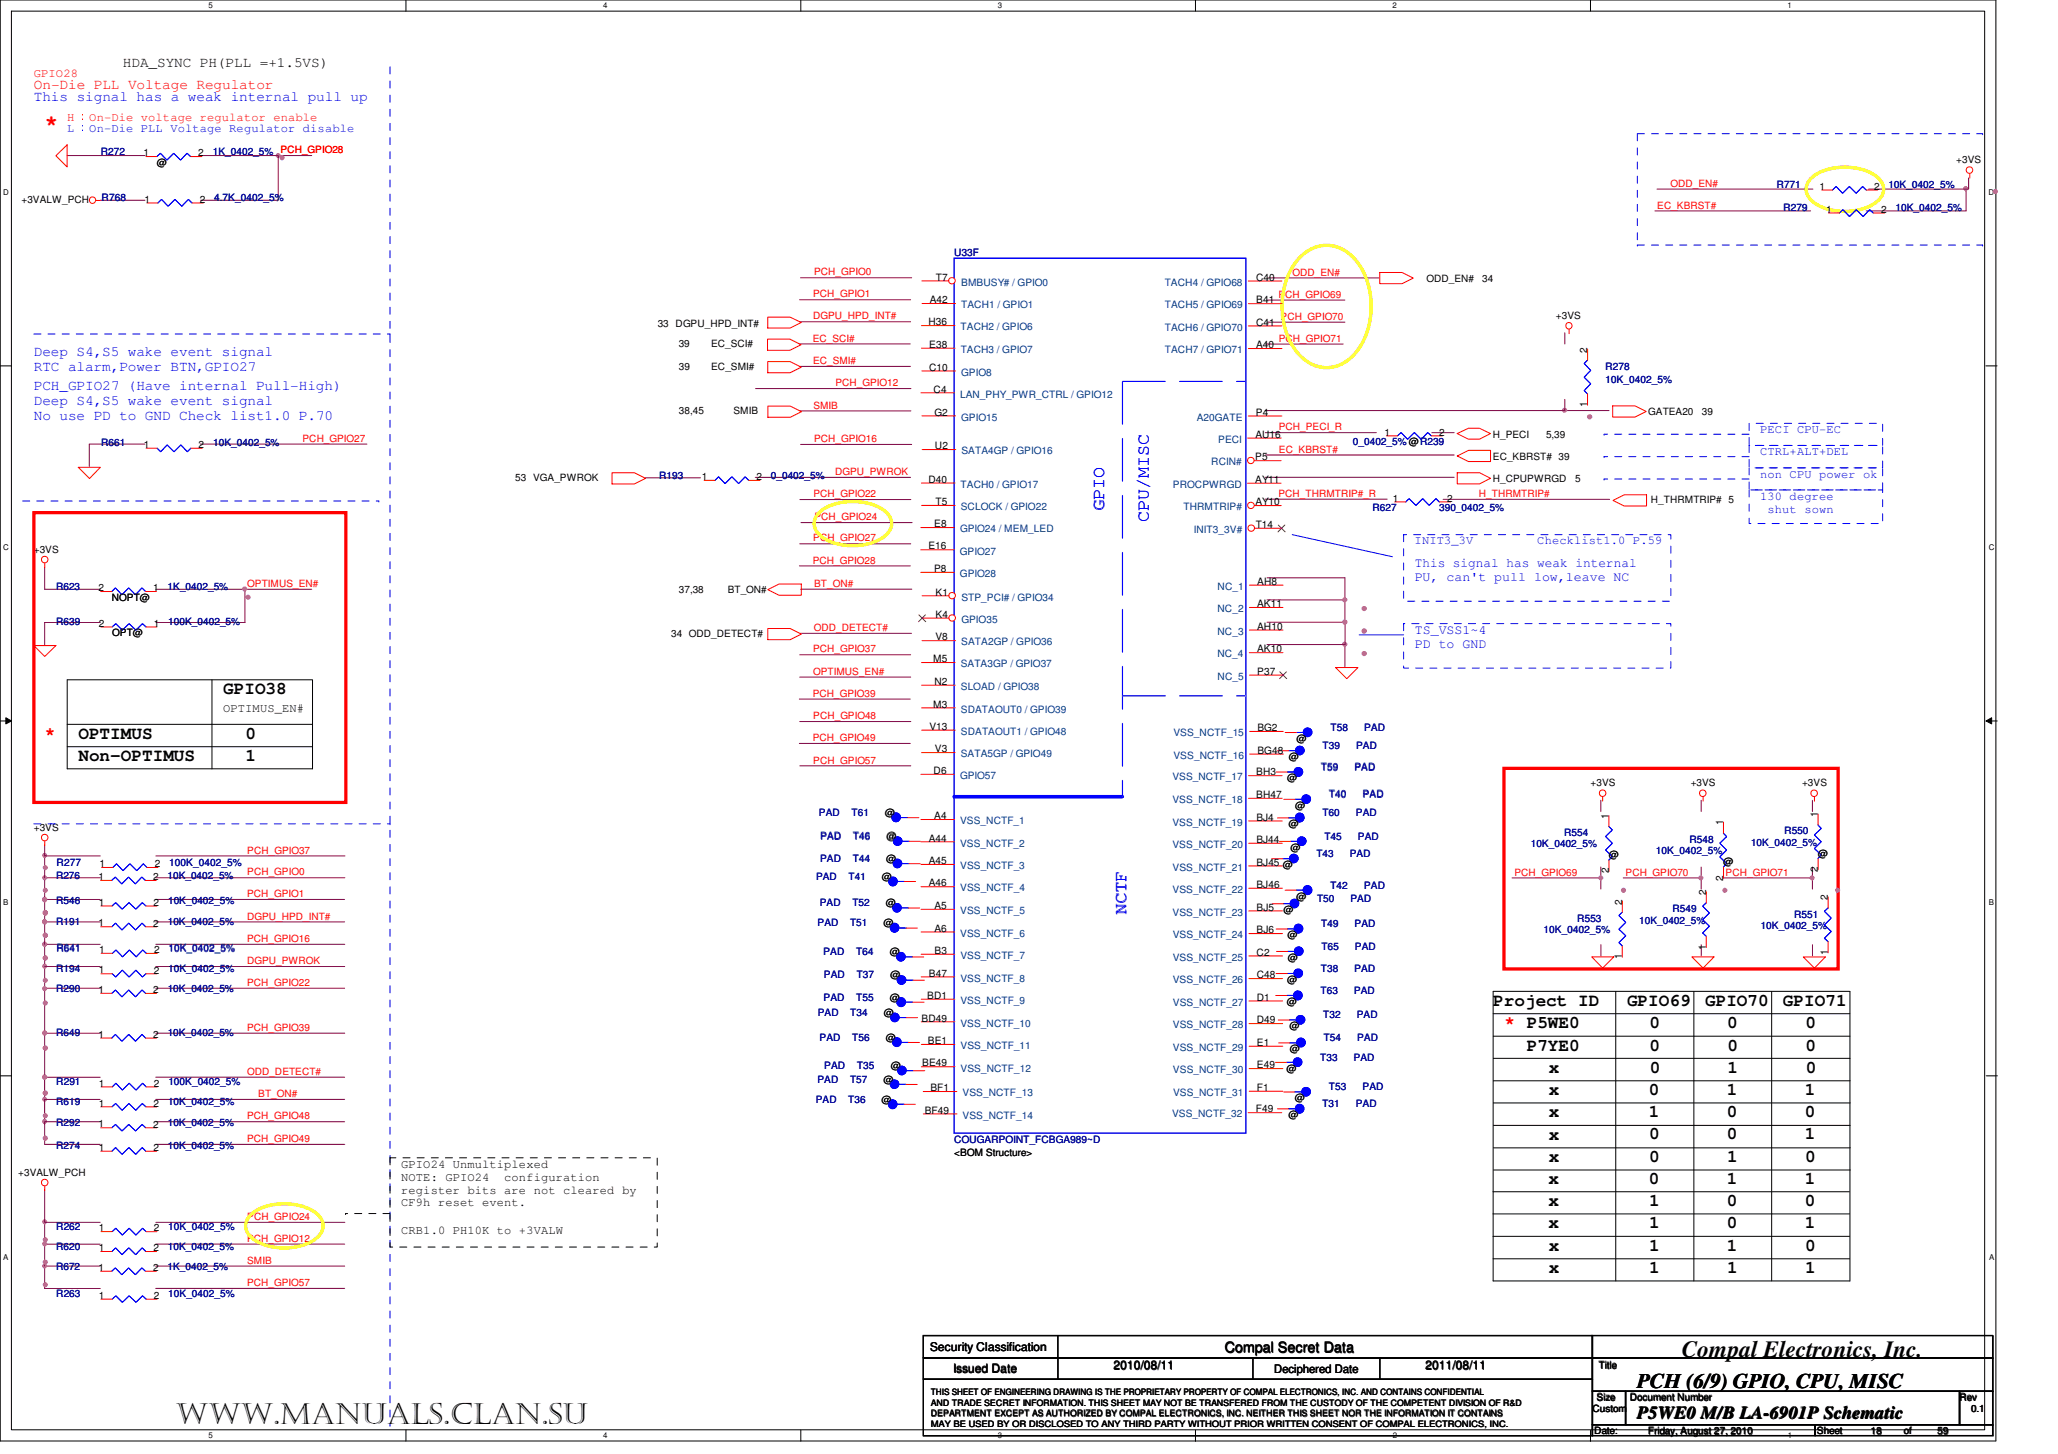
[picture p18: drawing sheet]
<svg xmlns="http://www.w3.org/2000/svg" width="297mm" height="210mm" viewBox="0 0 297 210" stroke-linecap="round" stroke-linejoin="round" font-family="sans-serif">
<defs><g id="words">
<text font-size="4.2" x="25.4" y="205.5">www.manuals.clan.su</text>
<text font-size="3.4" x="242.7" y="195.9">Compal Electronics, Inc.</text>
<text font-size="3.2" fill="#f00" x="6.5" y="18.7">*</text>
<text font-size="3" x="236.2" y="200.4">PCH (6/9) GPIO, CPU, MISC</text>
<g font-size="2.6" fill="#00f">
<text x="159.4" y="73.7" transform="rotate(-90 159.4 73.7)">GPIO</text>
<text x="165.8" y="75.3" transform="rotate(-90 165.8 75.3)">CPU/MISC</text>
<text x="162.6" y="132" transform="rotate(-90 162.6 132)">NCTF</text>
</g>
<g font-size="2.6">
<text x="32.2" y="100.2">GPIO38</text>
<text x="11.3" y="106.6">OPTIMUS</text>
<text x="35.4" y="106.6">0</text>
<text x="11.3" y="109.9">Non-OPTIMUS</text>
<text x="35.4" y="109.9">1</text>
<text x="215.5" y="145.2">Project ID</text>
<text x="234.8" y="145.2">GPIO69</text>
<text x="238.1" y="148.4">0</text>
<text x="246.1" y="145.2">GPIO70</text>
<text x="249.3" y="148.4">0</text>
<text x="257.3" y="145.2">GPIO71</text>
<text x="260.6" y="148.4">0</text>
<text x="220.4" y="151.7">P7YE0</text>
<text x="223.6" y="154.9">x</text>
<text x="238.1" y="151.7">0</text>
<text x="238.1" y="154.9">0</text>
<text x="249.3" y="151.7">0</text>
<text x="249.4" y="154.9">1</text>
<text x="260.6" y="151.7">0</text>
<text x="260.7" y="154.9">0</text>
<text x="223.6" y="158.1">x</text>
<text x="223.6" y="161.3">x</text>
<text x="238" y="158">0</text>
<text x="238" y="161.2">1</text>
<text x="249.2" y="158">1</text>
<text x="249.2" y="161.2">0</text>
<text x="260.5" y="161.2">0</text>
<text x="260.5" y="158">1</text>
<text x="223.6" y="164.5">x</text>
<text x="223.6" y="167.7">x</text>
<text x="238" y="164.5">0</text>
<text x="238" y="167.7">0</text>
<text x="249.2" y="164.5">0</text>
<text x="249.3" y="167.7">1</text>
<text x="260.5" y="164.5">1</text>
<text x="260.6" y="167.7">0</text>
<text x="223.5" y="170.9">x</text>
<text x="238" y="170.9">0</text>
<text x="249.2" y="170.9">1</text>
<text x="260.5" y="170.9">1</text>
<text x="223.5" y="174.1">x</text>
<text x="223.5" y="177.3">x</text>
<text x="238" y="174.1">1</text>
<text x="238" y="177.3">1</text>
<text x="249.2" y="174.1">0</text>
<text x="249.3" y="177.3">0</text>
<text x="260.5" y="174.1">0</text>
<text x="260.5" y="177.3">1</text>
<text x="223.5" y="180.6">x</text>
<text x="223.5" y="183.8">x</text>
<text x="238" y="180.6">1</text>
<text x="238" y="183.8">1</text>
<text x="249.3" y="180.6">1</text>
<text x="249.3" y="183.8">1</text>
<text x="260.5" y="180.6">0</text>
<text x="260.5" y="183.8">1</text>
<text x="236.2" y="204.7">P5WE0 M/B LA-6901P Schematic</text>
</g>
<g font-size="2.6" fill="#f00">
<text x="6.5" y="106.6">*</text>
<text x="217.2" y="148.4">* P5WE0</text>
</g>
<g font-size="2.1">
<text x="17.7" y="9.7">HDA_SYNC PH(PLL =+1.5VS)</text>
<text x="176.8" y="195.2">Compal Secret Data</text>
</g>
<g font-size="2.1" fill="#00f">
<text x="4.9" y="14.5">This signal has a weak internal pull up</text>
<text x="4.9" y="51.4">Deep S4,S5 wake event signal</text>
<text x="4.9" y="53.6">RTC alarm,Power BTN,GPIO27</text>
<text x="4.9" y="56.3">PCH_GPIO27 (Have internal Pull-High)</text>
<text x="4.9" y="58.4">Deep S4,S5 wake event signal</text>
<text x="4.9" y="60.6">No use PD to GND Check list1.0 P.70</text>
</g>
<text font-size="2.1" fill="#f00" x="4.9" y="12.9">On-Die PLL Voltage Regulator</text>
<g font-size="1.9" fill="#00f">
<text x="204.2" y="81.9">This signal has weak internal</text>
<text x="204.2" y="83.9">PU, can't pull low,leave NC</text>
<text x="204.2" y="91.5">TS_VSS1~4</text>
<text x="204.2" y="93.5">PD to GND</text>
</g>
<g font-size="1.7" fill="#f00">
<text x="4.9" y="11.1">GPIO28</text>
<text x="9.7" y="17.5">H：On-Die voltage regulator enable</text>
</g>
<g font-size="1.7" fill="#00f">
<text x="9.7" y="19.1">L：On-Die PLL Voltage Regulator disable</text>
<text x="254.1" y="65.7">CTRL+ALT+DEL</text>
<text x="254.1" y="62.5">PECI CPU-EC</text>
<text x="254.1" y="68.9">non CPU power ok</text>
<text x="254.1" y="72.1">130 degree</text>
<text x="255.1" y="74">shut sown</text>
<text x="204.2" y="78.6">INIT3_3V</text>
<text x="221.9" y="78.6">Checklist1.0 P.59</text>
</g>
<g font-size="1.7">
<text x="32.2" y="102.8">OPTIMUS_EN#</text>
<text x="57.9" y="168.6">GPIO24 Unmultiplexed</text>
<text x="57.9" y="170.4">NOTE: GPIO24</text>
<text x="57.9" y="172.3">register bits are not cleared by</text>
<text x="72.8" y="170.4">configuration</text>
<text x="57.9" y="178.2">CRB1.0 PH10K to +3VALW</text>
<text x="57.9" y="174.2">CF9h reset event.</text>
<text x="134.2" y="195">Security Classification</text>
<text x="160.7" y="197.6">2010/08/11</text>
<text x="205.7" y="197.6">2011/08/11</text>
<text x="137.6" y="198.1">Issued Date</text>
<text x="183.9" y="198.2">Deciphered Date</text>
</g>
<g font-size="1.5" fill="#000080">
<text x="14.6" y="22.4">R272</text>
<text x="30.7" y="22.4">1K_0402_5%</text>
<text x="14.7" y="29">R768</text>
<text x="30.9" y="29">4.7K_0402_5%</text>
<text x="256.4" y="27.2">R771</text>
<text x="272.6" y="27.2">10K_0402_5%</text>
<text x="257.4" y="30.5">R279</text>
<text x="273.6" y="30.5">10K_0402_5%</text>
<text x="137.7" y="37">U33F</text>
<text x="231.7" y="53.4">R278</text>
<text x="231.7" y="55.3">10K_0402_5%</text>
<text x="14.6" y="64.4">R661</text>
<text x="30.8" y="64.4">10K_0402_5%</text>
<text x="195.3" y="64.3">0_0402_5% @R239</text>
<text x="8.1" y="90.2">R639</text>
<text x="24.3" y="90.2">100K_0402_5%</text>
<text x="192" y="105.5">T58</text>
<text x="196.9" y="105.5">PAD</text>
<text x="190.7" y="111.2">T59</text>
<text x="190.9" y="108.1">T39</text>
<text x="195.5" y="111.2">PAD</text>
<text x="195.7" y="108.1">PAD</text>
<text x="118.2" y="117.8">PAD</text>
<text x="122.9" y="117.8">T61</text>
<text x="190.9" y="117.8">T60</text>
<text x="191.8" y="115.1">T40</text>
<text x="195.7" y="117.8">PAD</text>
<text x="196.7" y="115.1">PAD</text>
<text x="8.2" y="125">R277</text>
<text x="24.4" y="125">100K_0402_5%</text>
<text x="118.4" y="124.4">PAD</text>
<text x="118.4" y="121.2">PAD</text>
<text x="123.1" y="124.4">T44</text>
<text x="123.1" y="121.2">T46</text>
<text x="191.2" y="121.2">T45</text>
<text x="196" y="121.2">PAD</text>
<text x="220.9" y="122.3">10K_0402_5%</text>
<text x="225.8" y="120.7">R554</text>
<text x="239" y="123.3">10K_0402_5%</text>
<text x="243.8" y="121.6">R548</text>
<text x="8.1" y="130.5">R546</text>
<text x="24.3" y="130.5">10K_0402_5%</text>
<text x="118.3" y="130.8">PAD</text>
<text x="123" y="130.8">T52</text>
<text x="192" y="128.3">T42</text>
<text x="196.9" y="128.3">PAD</text>
<text x="8.1" y="137.4">R641</text>
<text x="24.3" y="137.4">10K_0402_5%</text>
<text x="118" y="133.7">PAD</text>
<text x="118.8" y="137.9">PAD</text>
<text x="122.7" y="133.7">T51</text>
<text x="123.6" y="137.9">T64</text>
<text x="190.7" y="133.8">T49</text>
<text x="190.7" y="137.1">T65</text>
<text x="195.5" y="133.8">PAD</text>
<text x="195.6" y="137.1">PAD</text>
<text x="222.8" y="134.7">10K_0402_5%</text>
<text x="227.6" y="133.1">R553</text>
<text x="254.1" y="134.1">10K_0402_5%</text>
<text x="259" y="132.5">R551</text>
<text x="8.1" y="140.3">R194</text>
<text x="24.3" y="140.3">10K_0402_5%</text>
<text x="118.9" y="141.2">PAD</text>
<text x="123.6" y="141.2">T37</text>
<text x="190.6" y="143.5">T63</text>
<text x="190.6" y="140.3">T38</text>
<text x="195.4" y="143.5">PAD</text>
<text x="195.5" y="140.3">PAD</text>
<text x="118" y="146.6">PAD</text>
<text x="118.9" y="144.5">PAD</text>
<text x="122.7" y="146.6">T34</text>
<text x="123.6" y="144.5">T55</text>
<text x="191" y="147">T32</text>
<text x="195.8" y="147">PAD</text>
<text x="118.3" y="150.2">PAD</text>
<text x="119" y="154.3">PAD</text>
<text x="123" y="150.2">T56</text>
<text x="123.7" y="154.3">T35</text>
<text x="190.6" y="153.1">T33</text>
<text x="191" y="150.3">T54</text>
<text x="195.4" y="153.1">PAD</text>
<text x="195.9" y="150.3">PAD</text>
<text x="8.1" y="159.6">R619</text>
<text x="8.1" y="156.6">R291</text>
<text x="24.2" y="159.6">10K_0402_5%</text>
<text x="24.3" y="156.6">100K_0402_5%</text>
<text x="118" y="156.3">PAD</text>
<text x="122.7" y="156.3">T57</text>
<text x="190.9" y="159.8">T31</text>
<text x="191.8" y="157.4">T53</text>
<text x="195.7" y="159.8">PAD</text>
<text x="196.7" y="157.4">PAD</text>
<text x="8.1" y="165.9">R274</text>
<text x="24.2" y="165.9">10K_0402_5%</text>
<text x="137.7" y="165">COUGARPOINT_FCBGA989~D</text>
<text x="8.1" y="177.5">R262</text>
<text x="24.3" y="177.5">10K_0402_5%</text>
<text x="8.1" y="180.4">R620</text>
<text x="24.2" y="180.4">10K_0402_5%</text>
<text x="8.1" y="187.3">R263</text>
<text x="24.3" y="187.3">10K_0402_5%</text>
</g>
<g font-size="1.5">
<text x="20.7" y="22.6">1</text>
<text x="22.6" y="24">@</text>
<text x="28.6" y="22.6">2</text>
<text x="20.9" y="29.3">1</text>
<text x="28.8" y="29.3">2</text>
<text x="262.6" y="27.4">1</text>
<text x="270.5" y="27.4">2</text>
<text x="263.6" y="30.7">1</text>
<text x="271.5" y="30.7">2</text>
<text x="135.1" y="40.5">T7</text>
<text x="181.3" y="40.5">C40</text>
<text x="134" y="47">H36</text>
<text x="134.2" y="43.8">A42</text>
<text x="181.3" y="47">C41</text>
<text x="181.3" y="43.8">B41</text>
<text x="134.1" y="53.5">C10</text>
<text x="134.1" y="50.2">E38</text>
<text x="181.3" y="50.3">A40</text>
<text x="229.1" y="50.9" transform="rotate(-90 229.1 50.9)">2</text>
<text x="134.8" y="56.7">C4</text>
<text x="134.9" y="60">G2</text>
<text x="229.1" y="58.8" transform="rotate(-90 229.1 58.8)">1</text>
<text x="20.8" y="64.7">1</text>
<text x="28.7" y="64.7">2</text>
<text x="134.9" y="64.9">U2</text>
<text x="181.2" y="63.2">AU16</text>
<text x="181.3" y="60">P4</text>
<text x="199.8" y="62.9">1</text>
<text x="207.7" y="62.9">2</text>
<text x="101.3" y="69.3">1</text>
<text x="109.2" y="69.3">2</text>
<text x="134" y="69.7">D40</text>
<text x="181.2" y="69.7">AY11</text>
<text x="181.2" y="66.5">P5</text>
<text x="134.8" y="76.1">E8</text>
<text x="135" y="72.9">T5</text>
<text x="181.2" y="72.9">AY10</text>
<text x="181.2" y="76.2">T14</text>
<text x="134" y="79.3">E16</text>
<text x="134.8" y="82.6">P8</text>
<text x="135" y="86">K1</text>
<text x="135" y="89.2">K4</text>
<text x="181.4" y="87.7">AK11</text>
<text x="181.5" y="84.4">AH8</text>
<text x="14.3" y="90.5">2</text>
<text x="16.2" y="91.9">OPT@</text>
<text x="22.2" y="90.5">1</text>
<text x="134.7" y="95.6">M5</text>
<text x="135" y="92.4">V8</text>
<text x="181.4" y="94.2">AK10</text>
<text x="181.4" y="90.9">AH10</text>
<text x="134.9" y="98.9">N2</text>
<text x="181.5" y="97.4">P37</text>
<text x="134.1" y="105.4">V13</text>
<text x="134.7" y="102.1">M3</text>
<text x="181.5" y="105.5">BG2</text>
<text x="187.1" y="107.1">@</text>
<text x="134.8" y="111.7">D6</text>
<text x="134.9" y="108.6">V3</text>
<text x="181.3" y="111.9">BH3</text>
<text x="181.5" y="108.8">BG48</text>
<text x="185.8" y="112.8">@</text>
<text x="186" y="109.7">@</text>
<text x="127.7" y="117.8">@</text>
<text x="134.8" y="118.3">A4</text>
<text x="181.3" y="115.2">BH47</text>
<text x="181.3" y="118.5">BJ4</text>
<text x="186" y="119.4">@</text>
<text x="186.9" y="116.8">@</text>
<text x="232.2" y="118.2" transform="rotate(-90 232.2 118.2)">1</text>
<text x="248.7" y="119.2" transform="rotate(-90 248.7 119.2)">1</text>
<text x="14.4" y="125.2">1</text>
<text x="22.3" y="125.2">2</text>
<text x="127.9" y="124.4">@</text>
<text x="128" y="121.2">@</text>
<text x="134" y="121.5">A44</text>
<text x="134" y="124.7">A45</text>
<text x="181.3" y="121.7">BJ44</text>
<text x="181.3" y="125">BJ45 @</text>
<text x="186.3" y="122.8">@</text>
<text x="232.2" y="123.9">@</text>
<text x="248.7" y="124.9">@</text>
<text x="14.3" y="130.7">1</text>
<text x="22.2" y="130.8">2</text>
<text x="127.9" y="130.8">@</text>
<text x="134.1" y="128">A46</text>
<text x="134.9" y="131.2">A5</text>
<text x="181.4" y="128.2">BJ46</text>
<text x="181.4" y="131.5">BJ5</text>
<text x="187.1" y="129.9">@</text>
<text x="232.2" y="126.1" transform="rotate(-90 232.2 126.1)">2</text>
<text x="234.1" y="130.6" transform="rotate(-90 234.1 130.6)">2</text>
<text x="248.7" y="127.1" transform="rotate(-90 248.7 127.1)">2</text>
<text x="263.8" y="130" transform="rotate(-90 263.8 130)">2</text>
<text x="14.3" y="137.6">1</text>
<text x="22.2" y="137.6">2</text>
<text x="127.5" y="133.7">@</text>
<text x="128.4" y="137.9">@</text>
<text x="134.9" y="134.5">A6</text>
<text x="134.9" y="137.7">B3</text>
<text x="181.4" y="134.7">BJ6</text>
<text x="181.4" y="138">C2</text>
<text x="185.8" y="135.5">@</text>
<text x="263.8" y="137.9" transform="rotate(-90 263.8 137.9)">1</text>
<text x="14.3" y="140.5">1</text>
<text x="22.2" y="140.5">2</text>
<text x="128.5" y="141.2">@</text>
<text x="134.1" y="141">B47</text>
<text x="181.4" y="141.2">C48</text>
<text x="185.8" y="141.9">@</text>
<text x="185.9" y="138.7">@</text>
<text x="234.1" y="138.5" transform="rotate(-90 234.1 138.5)">1</text>
<text x="127.6" y="146.6">@</text>
<text x="128.4" y="144.5">@</text>
<text x="133" y="147.5">BD49</text>
<text x="133.8" y="144.2">BD1</text>
<text x="181.4" y="144.5">D1</text>
<text x="181.4" y="147.7">D49</text>
<text x="185.7" y="145.1">@</text>
<text x="186.1" y="148.6">@</text>
<text x="127.8" y="150.2">@</text>
<text x="128.6" y="154.3">@</text>
<text x="133.1" y="154">BE49</text>
<text x="133.9" y="150.7">BE1</text>
<text x="181.4" y="151">E1</text>
<text x="181.4" y="154.2">E49</text>
<text x="185.7" y="154.7">@</text>
<text x="186.2" y="151.9">@</text>
<text x="14.3" y="159.7">1</text>
<text x="14.3" y="156.9">1</text>
<text x="22.2" y="159.7">2</text>
<text x="22.2" y="156.9">2</text>
<text x="127.5" y="156.3">@</text>
<text x="133.5" y="160.8">BF49</text>
<text x="134.3" y="157.5">BF1</text>
<text x="181.3" y="160.6">F49</text>
<text x="181.4" y="157.5">F1</text>
<text x="186" y="161.4">@</text>
<text x="186.9" y="159">@</text>
<text x="14.3" y="166.1">1</text>
<text x="22.1" y="166.2">2</text>
<text x="137.7" y="166.9">&lt;BOM Structure&gt;</text>
<text x="14.3" y="177.8">1</text>
<text x="22.2" y="177.8">2</text>
<text x="14.2" y="180.6">1</text>
<text x="22.1" y="180.6">2</text>
<text x="14.3" y="187.5">1</text>
<text x="22.2" y="187.5">2</text>
</g>
<g font-size="1.5" fill="#004080">
<text x="138.7" y="41.2">BMBUSY# / GPIO0</text>
<text x="168.1" y="41.3">TACH4 / GPIO68</text>
<text x="138.6" y="47.7">TACH2 / GPIO6</text>
<text x="138.7" y="44.5">TACH1 / GPIO1</text>
<text x="168.1" y="47.7">TACH6 / GPIO70</text>
<text x="168.1" y="44.5">TACH5 / GPIO69</text>
<text x="138.7" y="51">TACH3 / GPIO7</text>
<text x="168.1" y="51">TACH7 / GPIO71</text>
<text x="138.6" y="57.4">LAN_PHY_PWR_CTRL / GPIO12</text>
<text x="138.7" y="54.2">GPIO8</text>
<text x="138.7" y="60.7">GPIO15</text>
<text x="138.8" y="65.6">SATA4GP / GPIO16</text>
<text x="172.7" y="60.7">A20GATE</text>
<text x="175.8" y="63.9">PECI</text>
<text x="138.7" y="70.4">TACH0 / GPIO17</text>
<text x="169.3" y="70.4">PROCPWRGD</text>
<text x="174.8" y="67.2">RCIN#</text>
<text x="138.6" y="76.8">GPIO24 / MEM_LED</text>
<text x="138.7" y="73.7">SCLOCK / GPIO22</text>
<text x="170.8" y="73.7">THRMTRIP#</text>
<text x="172.3" y="77">INIT3_3V#</text>
<text x="138.6" y="80.1">GPIO27</text>
<text x="138.6" y="83.3">GPIO28</text>
<text x="138.8" y="86.7">STP_PCI# / GPIO34</text>
<text x="138.8" y="89.9">GPIO35</text>
<text x="175.7" y="88.4">NC_2</text>
<text x="175.7" y="85.2">NC_1</text>
<text x="138.7" y="93.2">SATA2GP / GPIO36</text>
<text x="175.7" y="94.9">NC_4</text>
<text x="175.7" y="91.6">NC_3</text>
<text x="138.7" y="96.3">SATA3GP / GPIO37</text>
<text x="138.7" y="99.6">SLOAD / GPIO38</text>
<text x="175.7" y="98.1">NC_5</text>
<text x="138.7" y="102.9">SDATAOUT0 / GPIO39</text>
<text x="138.7" y="106.1">SDATAOUT1 / GPIO48</text>
<text x="169.4" y="106.3">VSS_NCTF_15</text>
<text x="138.6" y="112.5">GPIO57</text>
<text x="138.7" y="109.3">SATA5GP / GPIO49</text>
<text x="169.2" y="112.7">VSS_NCTF_17</text>
<text x="169.4" y="109.5">VSS_NCTF_16</text>
<text x="138.6" y="119">VSS_NCTF_1</text>
<text x="169.2" y="115.9">VSS_NCTF_18</text>
<text x="169.2" y="119.2">VSS_NCTF_19</text>
<text x="138.6" y="122.2">VSS_NCTF_2</text>
<text x="138.6" y="125.5">VSS_NCTF_3</text>
<text x="169.2" y="122.4">VSS_NCTF_20</text>
<text x="169.2" y="125.7">VSS_NCTF_21</text>
<text x="138.6" y="128.7">VSS_NCTF_4</text>
<text x="138.6" y="132">VSS_NCTF_5</text>
<text x="169.2" y="128.9">VSS_NCTF_22</text>
<text x="138.6" y="135.2">VSS_NCTF_6</text>
<text x="169.3" y="132.2">VSS_NCTF_23</text>
<text x="169.3" y="135.5">VSS_NCTF_24</text>
<text x="138.6" y="138.4">VSS_NCTF_7</text>
<text x="138.6" y="141.7">VSS_NCTF_8</text>
<text x="169.3" y="138.7">VSS_NCTF_25</text>
<text x="169.3" y="142">VSS_NCTF_26</text>
<text x="138.6" y="144.9">VSS_NCTF_9</text>
<text x="138.6" y="148.2">VSS_NCTF_10</text>
<text x="169.3" y="145.2">VSS_NCTF_27</text>
<text x="169.3" y="148.5">VSS_NCTF_28</text>
<text x="138.6" y="151.5">VSS_NCTF_11</text>
<text x="138.6" y="154.7">VSS_NCTF_12</text>
<text x="169.3" y="151.7">VSS_NCTF_29</text>
<text x="169.3" y="155">VSS_NCTF_30</text>
<text x="138.9" y="158.3">VSS_NCTF_13</text>
<text x="138.9" y="161.5">VSS_NCTF_14</text>
<text x="169.2" y="161.3">VSS_NCTF_32</text>
<text x="169.3" y="158.2">VSS_NCTF_31</text>
</g>
<g font-size="1.4" fill="#f00">
<text x="40.5" y="22.1">PCH_GPIO28</text>
<text x="241.1" y="27">ODD_EN#</text>
<text x="239.2" y="30.1">EC_KBRST#</text>
<text x="117.5" y="39.8">PCH_GPIO0</text>
<text x="186.5" y="39.8">ODD_EN#</text>
<text x="117.4" y="46.1">DGPU_HPD_INT#</text>
<text x="117.4" y="42.9">PCH_GPIO1</text>
<text x="184.5" y="43">PCH_GPIO69</text>
<text x="184.8" y="46.2">PCH_GPIO70</text>
<text x="117.3" y="49.3">EC_SCI#</text>
<text x="117.3" y="52.6">EC_SMI#</text>
<text x="184.6" y="49.3">PCH_GPIO71</text>
<text x="117.4" y="59">SMIB</text>
<text x="120.6" y="55.8">PCH_GPIO12</text>
<text x="43.7" y="63.8">PCH_GPIO27</text>
<text x="117.5" y="63.8">PCH_GPIO16</text>
<text x="184.6" y="62.1">PCH_PECI_R</text>
<text x="184.6" y="65.3">EC_KBRST#</text>
<text x="117.4" y="71.8">PCH_GPIO22</text>
<text x="120.5" y="68.6">DGPU_PWROK</text>
<text x="184.5" y="71.7">PCH_THRMTRIP#_R</text>
<text x="213.5" y="71.7">H_THRMTRIP#</text>
<text x="117.6" y="75.1">PCH_GPIO24</text>
<text x="117.3" y="81.4">PCH_GPIO28</text>
<text x="117.4" y="78.2">PCH_GPIO27</text>
<text x="35.7" y="84.7">OPTIMUS_EN#</text>
<text x="117.5" y="84.7">BT_ON#</text>
<text x="117.4" y="94.2">PCH_GPIO37</text>
<text x="117.5" y="91.1">ODD_DETECT#</text>
<text x="117.3" y="100.6">PCH_GPIO39</text>
<text x="117.4" y="97.4">OPTIMUS_EN#</text>
<text x="117.3" y="107">PCH_GPIO49</text>
<text x="117.4" y="103.8">PCH_GPIO48</text>
<text x="117.4" y="110.2">PCH_GPIO57</text>
<text x="35.7" y="123.2">PCH_GPIO37</text>
<text x="35.7" y="129.5">PCH_GPIO1</text>
<text x="35.7" y="126.4">PCH_GPIO0</text>
<text x="218.6" y="126.4">PCH_GPIO69</text>
<text x="234.6" y="126.4">PCH_GPIO70</text>
<text x="249.1" y="126.4">PCH_GPIO71</text>
<text x="35.7" y="132.7">DGPU_HPD_INT#</text>
<text x="35.7" y="136">PCH_GPIO16</text>
<text x="35.7" y="142.3">PCH_GPIO22</text>
<text x="35.7" y="139.2">DGPU_PWROK</text>
<text x="35.7" y="148.8">PCH_GPIO39</text>
<text x="35.7" y="155.2">ODD_DETECT#</text>
<text x="35.7" y="161.6">PCH_GPIO48</text>
<text x="37.3" y="158.4">BT_ON#</text>
<text x="35.7" y="164.9">PCH_GPIO49</text>
<text x="35.7" y="179.3">PCH_GPIO12</text>
<text x="35.7" y="176.1">PCH_GPIO24</text>
<text x="35.7" y="185.7">PCH_GPIO57</text>
<text x="35.7" y="182.4">SMIB</text>
</g>
<g font-size="1.4">
<text x="282.4" y="23.5">+3VS</text>
<text x="3.1" y="29.3">+3VALW_PCH</text>
<text x="205.9" y="40.7">ODD_EN#</text>
<text x="213.9" y="40.7">34</text>
<text x="94.9" y="47.1">33 DGPU_HPD_INT#</text>
<text x="224.6" y="46">+3VS</text>
<text x="98" y="50.1">39</text>
<text x="98" y="53.4">39</text>
<text x="102.6" y="50.1">EC_SCI#</text>
<text x="102.7" y="53.4">EC_SMI#</text>
<text x="98" y="59.8">38,45</text>
<text x="105.9" y="59.8">SMIB</text>
<text x="237.9" y="60">GATEA20</text>
<text x="245.6" y="60">39</text>
<text x="215.5" y="63.2">H_PECI</text>
<text x="223.1" y="63.2">5,39</text>
<text x="74.4" y="69.4">53 VGA_PWROK</text>
<text x="215.5" y="69.6">H_CPUPWRGD</text>
<text x="215.5" y="66.4">EC_KBRST# 39</text>
<text x="227.4" y="69.6">5</text>
<text x="201" y="72.4">1</text>
<text x="208.9" y="72.4">2</text>
<text x="238.3" y="72.7">H_THRMTRIP# 5</text>
<text x="4.9" y="79.8">+3VS</text>
<text x="14.2" y="85.4">2</text>
<text x="16.1" y="86.7">NOPT@</text>
<text x="22.1" y="85.3">1</text>
<text x="98" y="85.7">37,38</text>
<text x="105" y="85.7">BT_ON#</text>
<text x="96.9" y="91.9">34 ODD_DETECT#</text>
<text x="229.6" y="113.5">+3VS</text>
<text x="244" y="113.5">+3VS</text>
<text x="260.1" y="113.5">+3VS</text>
<text x="4.9" y="119.9">+3VS</text>
<text x="262.4" y="118" transform="rotate(-90 262.4 118)">1</text>
<text x="262.4" y="125.9" transform="rotate(-90 262.4 125.9)">2</text>
<text x="262.4" y="123.7">@</text>
<text x="14.2" y="127.1">1</text>
<text x="22.1" y="127.1">2</text>
<text x="127.3" y="127">@</text>
<text x="185.2" y="131.8">@</text>
<text x="246.2" y="129.3" transform="rotate(-90 246.2 129.3)">2</text>
<text x="14.2" y="133.7">1</text>
<text x="22.1" y="133.8">2</text>
<text x="246.2" y="137.1" transform="rotate(-90 246.2 137.1)">1</text>
<text x="14.2" y="143.4">1</text>
<text x="22.1" y="143.4">2</text>
<text x="14.2" y="149.8">1</text>
<text x="22.1" y="149.8">2</text>
<text x="127.2" y="159.2">@</text>
<text x="14.2" y="162.8">1</text>
<text x="22.1" y="162.8">2</text>
<text x="2.6" y="169.7">+3VALW_PCH</text>
<text x="14.2" y="183.5">1</text>
<text x="22.1" y="183.5">2</text>
<text x="230.7" y="197.5">Title</text>
<text x="229.8" y="203.8">Custom</text>
<text x="230.4" y="202.2">Size</text>
<text x="235.2" y="202.2">Document Number</text>
<text x="282.8" y="202.2">Rev</text>
<text x="284.4" y="203.8">0.1</text>
<text x="230.1" y="207">Date:</text>
<text x="237.9" y="207">Friday, August 27, 2010</text>
<text x="262.2" y="207">Sheet</text>
<text x="270" y="207">18</text>
<text x="274.8" y="207">of</text>
<text x="279.6" y="207">59</text>
</g>
<g font-size="1.4" fill="#000080">
<text x="95.1" y="69.1">R193</text>
<text x="111.3" y="69.1">0_0402_5%</text>
<text x="198.1" y="73.8">R627</text>
<text x="207.7" y="73.8">390_0402_5%</text>
<text x="8.1" y="85.1">R623</text>
<text x="24.2" y="85.1">1K_0402_5%</text>
<text x="190" y="123.7">T43</text>
<text x="194.8" y="123.7">PAD</text>
<text x="252.7" y="122.1">10K_0402_5%</text>
<text x="257.5" y="120.4">R550</text>
<text x="8.1" y="126.9">R276</text>
<text x="24.2" y="126.9">10K_0402_5%</text>
<text x="117.8" y="127">PAD</text>
<text x="122.5" y="127">T41</text>
<text x="190.1" y="130.2">T50</text>
<text x="194.9" y="130.2">PAD</text>
<text x="241.4" y="131.7">R549</text>
<text x="8.1" y="133.5">R191</text>
<text x="24.2" y="133.5">10K_0402_5%</text>
<text x="236.6" y="133.3">10K_0402_5%</text>
<text x="8.1" y="143.2">R290</text>
<text x="24.2" y="143.2">10K_0402_5%</text>
<text x="8.1" y="149.6">R649</text>
<text x="24.2" y="149.6">10K_0402_5%</text>
<text x="117.7" y="159.2">PAD</text>
<text x="122.4" y="159.2">T36</text>
<text x="8.1" y="162.5">R292</text>
<text x="24.2" y="162.5">10K_0402_5%</text>
<text x="8.1" y="183.3">R672</text>
<text x="24.2" y="183.3">1K_0402_5%</text>
</g>
<g font-size="1.3">
<text x="134.3" y="201.4">THIS SHEET OF ENGINEERING DRAWING IS THE PROPRIETARY PROPERTY OF COMPAL ELECTRONICS, INC. AND CONTAINS CONFIDENTIAL</text>
<text x="134.3" y="202.9">AND TRADE SECRET INFORMATION. THIS SHEET MAY NOT BE TRANSFERED FROM THE CUSTODY OF THE COMPETENT DIVISION OF R&amp;D</text>
<text x="134.3" y="204.4">DEPARTMENT EXCEPT AS AUTHORIZED BY COMPAL ELECTRONICS, INC. NEITHER THIS SHEET NOR THE INFORMATION IT CONTAINS</text>
<text x="134.3" y="206">MAY BE USED BY OR DISCLOSED TO ANY THIRD PARTY WITHOUT PRIOR WRITTEN CONSENT OF COMPAL ELECTRONICS, INC.</text>
</g>
<g font-size="1.1">
<text x="30.1" y="1.1">5</text>
<text x="87" y="1.1">4</text>
<text x="144" y="1.1">3</text>
<text x="201" y="1.1">2</text>
<text x="258" y="1.1">1</text>
<text x=".5" y="28.2">D</text>
<text x="287" y="28.2">D</text>
<text x=".5" y="79.4">C</text>
<text x="287" y="79.4">C</text>
<text x=".5" y="130.6">B</text>
<text x="287.1" y="130.6">B</text>
<text x=".5" y="181.9">A</text>
<text x="287.1" y="181.9">A</text>
<text x="30.1" y="207.6">5</text>
<text x="87" y="207.6">4</text>
<text x="144" y="207.6">3</text>
<text x="201" y="207.6">2</text>
<text x="258" y="207.6">1</text>
</g>
</g></defs>
<path d="M1.6 1.6h284.9v204.8h-284.9zM288.1 0h-288.1v208h288.1v-208" fill="none" stroke="#000" stroke-width=".14"/>
<g fill="#fff">
<path d="M30.1 .2h.6v1.2h-.6z"/>
<path d="M30.1 206.6h.6v1.2h-.6z"/>
</g>
<path d="M58.6 0v1.6M58.6 206.4v1.6" fill="none" stroke="#000" stroke-width=".14"/>
<g fill="#fff">
<path d="M87 .2h.6v1.2h-.6z"/>
<path d="M87 206.6h.6v1.2h-.6z"/>
</g>
<path d="M115.6 0v1.6M115.6 206.5v1.6" fill="none" stroke="#000" stroke-width=".14"/>
<g fill="#fff">
<path d="M144 .2h.6v1.2h-.6z"/>
<path d="M144 206.6h.6v1.2h-.6z"/>
</g>
<path d="M172.5 0v1.6M172.5 206.5v1.6" fill="none" stroke="#000" stroke-width=".14"/>
<g fill="#fff">
<path d="M201 .2h.6v1.2h-.6z"/>
<path d="M201 206.7h.6v1.1h-.6z"/>
</g>
<path d="M229.6 0v1.6M229.6 206.5v1.6" fill="none" stroke="#000" stroke-width=".14"/>
<g fill="#fff">
<path d="M258 .2h.6v1.2h-.6z"/>
<path d="M258 206.7h.6v1.1h-.6z"/>
<path d="M.5 27.2h.7v1.2h-.7z"/>
<path d="M287 27.2h.8v1.2h-.8z"/>
<path d="M.5 78.4h.7v1.2h-.7z"/>
<path d="M287.1 78.4h.7v1.2h-.7z"/>
</g>
<path d="M0 52.8h1.6M286.6 52.8h1.6" fill="none" stroke="#000" stroke-width=".14"/>
<g fill="#fff">
<path d="M.5 129.7h.7v1.1h-.7z"/>
<path d="M287.1 129.7h.7v1.1h-.7z"/>
</g>
<path d="M0 104.1h1.6M.8 103.6l.8 .5-.8 .4zM286.7 104.1h1.6M286.7 104.1l.8-.5v.9z" fill="none" stroke="#000" stroke-width=".14"/>
<path d="M.8 103.6l.8 .5-.8 .4zM286.7 104.1l.8-.5v.9z" fill="#000"/>
<g fill="#fff">
<path d="M.5 180.9h.7v1.2h-.7z"/>
<path d="M287.1 180.9h.7v1.2h-.7z"/>
</g>
<path d="M0 155.3h1.6M286.7 155.3h1.6" fill="none" stroke="#000" stroke-width=".14"/>
<path d="M225.8 59.3h6.4" fill="none" stroke="#800040" stroke-width=".14"/>
<circle cx="225.8" cy="59.2" r=".31" fill="#f0f"/>
<circle cx="225.8" cy="59.2" r=".31" fill="none" stroke="#f0f" stroke-width=".14"/>
<g fill="none" stroke="#800040" stroke-width=".14">
<path d="M283.8 27.3v3.1M109 56.1h22.5M115.4 49.7h16M115.4 52.9h16M115.4 46.5h16M115.4 43.3h16M115.4 59.3h16.1M182.6 49.7h11.3M225.9 57.7v1.6h-43.3M225.9 48v1.7M20.9 64.1h-8v3.2M28.9 64.1h24.1"/>
<path d="M109 68.9h22.4M115.4 78.5h16.1M115.4 72.1h16.1M182.6 72.1h17.6M182.6 62.5h16M182.6 68.9h27.3M182.6 65.7h27.3M206.7 62.5h3.2M208.3 72.1h24M115.4 81.7h16M115.4 94.5h16M115.4 97.8h16"/>
<path d="M115.4 100.9h16M115.4 107.3h16M115.4 110.6h16.1M115.4 104.2h16.1"/>
</g>
<circle cx="283.7" cy="27.2" r=".3" fill="#f0f"/>
<circle cx="283.7" cy="27.2" r=".3" fill="none" stroke="#f0f" stroke-width=".14"/>
<path d="M238.9 30.4h22.4M269.4 30.4h14.4M6.4 129.9h8.1M22.5 129.8h27.2" fill="none" stroke="#800040" stroke-width=".14"/>
<circle cx="6.4" cy="129.8" r=".31" fill="#f0f"/>
<circle cx="6.4" cy="129.8" r=".31" fill="none" stroke="#f0f" stroke-width=".14"/>
<path d="M6.4 142.7h8.1M14.5 155.5h-8.1v3.2M22.5 155.5h27.2" fill="none" stroke="#800040" stroke-width=".14"/>
<circle cx="6.4" cy="158.7" r=".3" fill="#f0f"/>
<circle cx="6.4" cy="158.7" r=".3" fill="none" stroke="#f0f" stroke-width=".14"/>
<circle cx="6.4" cy="155.5" r=".3" fill="#f0f"/>
<circle cx="6.4" cy="155.5" r=".3" fill="none" stroke="#f0f" stroke-width=".14"/>
<path d="M6.4 158.7v3.2M22.5 142.7h27.2" fill="none" stroke="#800040" stroke-width=".14"/>
<circle cx="6.4" cy="161.9" r=".31" fill="#f0f"/>
<circle cx="6.4" cy="161.9" r=".31" fill="none" stroke="#f0f" stroke-width=".14"/>
<path d="M6.4 133.1h8.1M22.5 133.1h27.2" fill="none" stroke="#800040" stroke-width=".14"/>
<circle cx="6.4" cy="133" r=".3" fill="#f0f"/>
<circle cx="6.4" cy="133" r=".3" fill="none" stroke="#f0f" stroke-width=".14"/>
<path d="M6.4 158.7h8.1M22.5 158.7h27.2M6.4 161.9h8.1M22.5 161.9h27.2M14.5 182.8h-8.1v3.2" fill="none" stroke="#800040" stroke-width=".14"/>
<circle cx="6.4" cy="182.8" r=".3" fill="#f0f"/>
<circle cx="6.4" cy="182.8" r=".3" fill="none" stroke="#f0f" stroke-width=".14"/>
<path d="M6.4 176.4v3.2h8.1M22.5 179.6h27.3M6.4 186h8.1M22.5 186h27.3M22.5 182.8h27.3" fill="none" stroke="#800040" stroke-width=".14"/>
<circle cx="6.4" cy="176.4" r=".3" fill="#f0f"/>
<circle cx="6.4" cy="176.4" r=".3" fill="none" stroke="#f0f" stroke-width=".14"/>
<path d="M6.4 179.6v3.2" fill="none" stroke="#800040" stroke-width=".14"/>
<circle cx="6.4" cy="179.6" r=".3" fill="#f0f"/>
<circle cx="6.4" cy="179.6" r=".3" fill="none" stroke="#f0f" stroke-width=".14"/>
<path d="M6.4 129.9v3.2" fill="none" stroke="#800040" stroke-width=".14"/>
<circle cx="6.4" cy="133.1" r=".3" fill="#f0f"/>
<circle cx="6.4" cy="133.1" r=".3" fill="none" stroke="#f0f" stroke-width=".14"/>
<circle cx="6.4" cy="129.9" r=".31" fill="#f0f"/>
<circle cx="6.4" cy="129.9" r=".31" fill="none" stroke="#f0f" stroke-width=".14"/>
<path d="M6.4 136.3v3.2" fill="none" stroke="#800040" stroke-width=".14"/>
<circle cx="6.4" cy="136.3" r=".3" fill="#f0f"/>
<circle cx="6.4" cy="136.3" r=".3" fill="none" stroke="#f0f" stroke-width=".14"/>
<path d="M6.4 126.7v3.2" fill="none" stroke="#800040" stroke-width=".14"/>
<circle cx="6.4" cy="129.9" r=".31" fill="#f0f"/>
<circle cx="6.4" cy="129.9" r=".31" fill="none" stroke="#f0f" stroke-width=".14"/>
<path d="M14.5 149.2h-8.1v6.4M22.5 149.2h27.3" fill="none" stroke="#800040" stroke-width=".14"/>
<circle cx="6.4" cy="155.5" r=".3" fill="#f0f"/>
<circle cx="6.4" cy="155.5" r=".3" fill="none" stroke="#f0f" stroke-width=".14"/>
<circle cx="6.4" cy="149.1" r=".3" fill="#f0f"/>
<circle cx="6.4" cy="149.1" r=".3" fill="none" stroke="#f0f" stroke-width=".14"/>
<path d="M6.4 139.5v3.2" fill="none" stroke="#800040" stroke-width=".14"/>
<circle cx="6.4" cy="139.5" r=".3" fill="#f0f"/>
<circle cx="6.4" cy="139.5" r=".3" fill="none" stroke="#f0f" stroke-width=".14"/>
<path d="M93.1 69h8M6.4 139.5h8.1M22.5 139.5h27.3M6.4 142.7v6.5M6.4 162v3.2M6.4 165.2h8.1M22.5 165.2h27.3" fill="none" stroke="#800040" stroke-width=".14"/>
<circle cx="6.4" cy="149.1" r=".3" fill="#f0f"/>
<circle cx="6.4" cy="149.1" r=".3" fill="none" stroke="#f0f" stroke-width=".14"/>
<circle cx="6.4" cy="142.7" r=".3" fill="#f0f"/>
<circle cx="6.4" cy="142.7" r=".3" fill="none" stroke="#f0f" stroke-width=".14"/>
<path d="M115.5 91.4h16.1M6.4 136.3h8.1M22.5 136.3h27.3" fill="none" stroke="#800040" stroke-width=".14"/>
<circle cx="6.4" cy="136.3" r=".3" fill="#f0f"/>
<circle cx="6.4" cy="136.3" r=".3" fill="none" stroke="#f0f" stroke-width=".14"/>
<path d="M6.4 133.1v3.2" fill="none" stroke="#800040" stroke-width=".14"/>
<circle cx="6.4" cy="133.1" r=".3" fill="#f0f"/>
<circle cx="6.4" cy="133.1" r=".3" fill="none" stroke="#f0f" stroke-width=".14"/>
<path d="M182.9 83.4h11.2v3.2M182.9 86.6h11.2M194.1 86.6v3.2" fill="none" stroke="#800040" stroke-width=".14"/>
<circle cx="194.1" cy="86.6" r=".31" fill="#f0f"/>
<circle cx="194.1" cy="86.6" r=".31" fill="none" stroke="#f0f" stroke-width=".14"/>
<path d="M182.9 89.8h11.2M194.1 93v3.2" fill="none" stroke="#800040" stroke-width=".14"/>
<circle cx="194.1" cy="93" r=".31" fill="#f0f"/>
<circle cx="194.1" cy="93" r=".31" fill="none" stroke="#f0f" stroke-width=".14"/>
<path d="M182.9 43.3h11.2M182.9 46.5h11.2M115.5 64.2h16.1M194.1 89.8v3.2h-11.2" fill="none" stroke="#800040" stroke-width=".14"/>
<circle cx="194.1" cy="89.8" r=".32" fill="#f0f"/>
<circle cx="194.1" cy="89.8" r=".32" fill="none" stroke="#f0f" stroke-width=".14"/>
<path d="M115.5 40.1h16.1M6.4 126.7h8.1" fill="none" stroke="#800040" stroke-width=".14"/>
<circle cx="6.4" cy="126.7" r=".3" fill="#f0f"/>
<circle cx="6.4" cy="126.7" r=".3" fill="none" stroke="#f0f" stroke-width=".14"/>
<path d="M6.4 123.5v3.2" fill="none" stroke="#800040" stroke-width=".14"/>
<circle cx="6.4" cy="123.5" r=".3" fill="#f0f"/>
<circle cx="6.4" cy="123.5" r=".3" fill="none" stroke="#f0f" stroke-width=".14"/>
<path d="M115.6 85.1h16M231.1 115.5v1.6M22.5 126.7h27.3M218.2 126.7h12.9v1.6M231.1 125.2v1.5M6.4 171.7v4.8h8.1M22.5 176.5h27.3" fill="none" stroke="#800040" stroke-width=".14"/>
<circle cx="231.1" cy="126.7" r=".3" fill="#f0f"/>
<circle cx="231.1" cy="126.7" r=".3" fill="none" stroke="#f0f" stroke-width=".14"/>
<path d="M245.5 115.5v1.6M231.1 136.4v1.6M234.3 126.7h11.2v1.7M245.5 125.2v1.5" fill="none" stroke="#800040" stroke-width=".14"/>
<circle cx="245.5" cy="126.7" r=".3" fill="#f0f"/>
<circle cx="245.5" cy="126.7" r=".3" fill="none" stroke="#f0f" stroke-width=".14"/>
<path d="M261.6 115.5v1.7M245.5 136.4v1.6M248.7 126.7h12.9v1.7M261.6 125.2v1.5" fill="none" stroke="#800040" stroke-width=".14"/>
<circle cx="261.6" cy="126.7" r=".3" fill="#f0f"/>
<circle cx="261.6" cy="126.7" r=".3" fill="none" stroke="#f0f" stroke-width=".14"/>
<path d="M6.4 81.8v3.3h8.1M14.5 89.9h-8.1v3.2M22.5 85.1h12.9v4.8h-12.9M35.4 85.1h9.6M6.4 122v1.6h8.1M22.5 123.6h27.3M261.6 136.4v1.6" fill="none" stroke="#800040" stroke-width=".14"/>
<circle cx="35.3" cy="85" r=".3" fill="#f0f"/>
<circle cx="35.3" cy="85" r=".3" fill="none" stroke="#f0f" stroke-width=".14"/>
<path d="M9.7 22.5h11.2M40.2 22.5h4.8" fill="none" stroke="#800040" stroke-width=".14"/>
<circle cx="40.2" cy="22.5" r=".3" fill="#f0f"/>
<circle cx="40.2" cy="22.5" r=".3" fill="none" stroke="#f0f" stroke-width=".14"/>
<path d="M14.5 28.9h6.4M28.9 22.5h11.3v6.4h-11.3M239.2 27.3h22.5M284.1 25.7v1.6h-14.4M183 40.1h16M115.6 75.4h16.1" fill="none" stroke="#800040" stroke-width=".14"/>
<g fill="none" stroke="#f00" stroke-width=".14">
<path d="M8.1 22.5l1.6-1.6v3.2zM13.9 28.9h.6M199.1 39.3h3.3l1.6 .8-1.6 .9h-3.3zM284.3 25.1v.6M110.8 49h3.2l1.6 .8-1.6 .8h-3.2zM110.8 52.2h3.2l1.6 .8-1.6 .8h-3.2zM110.8 45.8h3.2l1.7 .8-1.7 .8h-3.2zM110.8 58.6h3.3l1.6 .8-1.6 .8h-3.3zM226.5 47.5v.7M232.8 58.6h3.2l1.6 .8-1.6 .8h-3.2zM11.3 67.5h3.2l-1.6 1.6zM88.3 68.3h3.3l1.6 .8-1.6 .8h-3.3z"/>
<path d="M210.3 62.6l1.6-.8h1.6l1.6 .8-1.6 .8h-1.6zM210.3 68.2h3.3l1.5 .8-1.5 .9h-3.3zM210.3 65.8l1.7-.8h3.1v1.6h-3.1zM232.8 72.2l1.6-.8h3.3v1.6h-3.3zM4.9 93.2h3.2l-1.6 1.6zM6.5 81.3v.6M110.8 85.1l1.6-.8h3.3v1.6h-3.3zM110.8 90.7h3.2l1.7 .8-1.7 .8h-3.2zM192.8 96.4h3.2l-1.6 1.6zM231.3 115v.7M245.8 115v.7M261.9 115v.7"/>
<path d="M262.4 117.5v1.6M6.5 121.4v.7M14.5 127.1h1.6M21 127.1h1.6M229.7 138.1h3.2l-1.6 1.7zM244.2 138.1h3.2l-1.6 1.7zM246.3 135.2v1.6M246.3 128.7v1.7M260.3 138.1h3.2l-1.6 1.7zM262.4 124v1.6M6.5 171.2v.7"/>
<circle cx="13.3" cy="28.9" r=".47"/>
<circle cx="284.3" cy="24.6" r=".48"/>
<circle cx="226.4" cy="47" r=".47"/>
<circle cx="6.4" cy="80.8" r=".48"/>
<circle cx="231.3" cy="114.5" r=".48"/>
<circle cx="245.8" cy="114.5" r=".48"/>
<circle cx="261.8" cy="114.5" r=".48"/>
<circle cx="6.4" cy="120.9" r=".48"/>
<circle cx="6.4" cy="170.7" r=".48"/>
</g>
<g fill="none" stroke="#000" stroke-width=".14">
<path d="M9.7 98.1h35.4v12.9h-35.4zM30.6 98.1v12.9M9.7 107.8h35.4M9.7 104.6h35.4M215.5 146.3h51.5M215.5 149.6h51.5M215.5 152.8h51.5M215.5 156h51.5M215.6 159.2h51.4M233.2 143.1v41.8M244.5 143.1v41.8M255.7 143.1v41.8"/>
<path d="M267 143.1h-51.5v41.8M267 143.1v41.8M215.5 172h51.4M215.5 175.2h51.4M215.5 178.5h51.5M215.6 162.5h51.5M215.6 165.7h51.5M215.6 168.9h51.5M133.2 192.8h96.6v3.2h-96.6zM133.2 196h96.6v3.1h-96.6zM133.2 199.1h96.6v8.1h-96.6zM133.3 192.8h96.5v3.3h-96.5z"/>
<path d="M133.3 196.1h96.5v3h-96.5zM133.3 199.1h96.5v8.2h-96.5zM133.3 192.8h96.6v3.3h-96.6zM133.3 196.1h96.6v3h-96.6zM133.3 199.1h96.6v8.2h-96.6zM152.7 192.8v3.2M152.7 192.8v6.3M152.7 196.1v3.1M180.8 196v3.1M180.8 196.1v3M180.9 196.1v3.1M199.1 196v3.1"/>
<path d="M199.2 196.1v3M199.2 196.1v3.1M215.5 181.7h51.5M215.5 184.9h51.5M229.8 192.8h57.8v3.2h-57.8zM229.8 196h57.8v4.8h-57.8zM229.9 192.8h57.8v3.3h-57.8zM229.9 196.1h57.8v4.8h-57.8zM229.8 200.8h4.8v4.9h-4.8zM229.8 205.7h32.1v1.5h-32.1zM229.9 200.9h4.8v4.8h-4.8zM229.9 205.7h32.1v1.6h-32.1z"/>
<path d="M234.6 200.8h48.2v4.9h-48.2zM234.7 200.9h48.2v4.8h-48.2zM261.9 205.7h25.7v1.5h-25.7zM262 205.7h25.7v1.6h-25.7zM282.8 200.8h4.8v4.9h-4.8zM282.9 200.9h4.8v4.8h-4.8z"/>
</g>
<g fill="none" stroke="#00f" stroke-width=".14" stroke-dasharray="1 1 1 1 1 1 1 1">
<path d="M56.3 9.7v196.1M236.3 19.3h49.9M236.3 19.3v16.1M286.2 19.3h.1M236.3 35.4h.1M236.3 35.4h49.9M286.2 35.4h.1M4.9 48.2h51.4M56.3 48.2h.1M3.3 72.3h51.4M54.7 72.3h.1M202.6 77.2h38.6v9.6h-38.6z"/>
<path d="M231.5 62.7h.1M231.5 65.9h.1M231.5 69.2h.1M252.4 62.7h-20.9M252.4 65.9h-20.9M252.4 69.2h-20.9M252.5 67.5h19.2v3.2h-19.2zM252.5 70.7h19.2v4.9h-19.2zM252.5 64.3h19.2v3.2h-19.2zM252.5 61.1h19.2v3.2h-19.2zM202.6 90h38.6v6.4h-38.6zM4.9 118.9h51.4"/>
<path d="M56.3 118.9h.1M56.3 205.8h.1"/>
</g>
<path d="M49.9 175.2h.1M56.3 167.1h38.6v12.9h-38.6zM56.3 175.2h-6.4" fill="none" stroke="#000" stroke-width=".14" stroke-dasharray="1 1 1 1 1 1 1 1"/>
<path d="M186.5 77.2l14.5 3.2M196.2 91.6h6.4M262.4 119.1l.5 .5-1 .9 1 1-1 1 1 .9-.5 .5 .5-.5-1-.9 1-1-1-1 1-.9zM16.1 127.1l.5-.5 1 1 1-1 .9 1 1-1 .5 .5M245.7 130.8l.6-.5-.5 .5 .9 1-.9 1 .9 .9-.9 1 .5 .5-.6-.5 1-1-1-.9 1-1z" fill="none" stroke="#00f" stroke-width=".14"/>
<path d="M4.9 74h45v41.8h-45zM217.1 110.9h48.2v29h-48.2z" fill="none" stroke="#f00" stroke-width=".47"/>
<path d="M188 36.8a5.1 5.1 0 0 1 7.7 .8 11.1 11.1 0 0 1 0 13.3 5.2 5.2 0 0 1-8.4 0 11.2 11.2 0 0 1 0-13.3zM261.4 25.7a8.1 8.1 0 0 1 7.7-1.1 4.1 4.1 0 0 1 2.7 2.1 2.27 2.27 0 0 1-1.2 2.7 8.6 8.6 0 0 1-8.6 0 2.23 2.23 0 0 1-.6-3.7zM118.3 74a8.1 8.1 0 0 1 7.6-1.2 4.1 4.1 0 0 1 2.7 2.2 2.27 2.27 0 0 1-1.2 2.6 8.6 8.6 0 0 1-8.6 0 2.23 2.23 0 0 1-.5-3.6zM36.2 175.3a8.1 8.1 0 0 1 7.7-1.1 4.1 4.1 0 0 1 2.7 2.2 2.27 2.27 0 0 1-1.3 2.6 8.6 8.6 0 0 1-8.5 0 2.23 2.23 0 0 1-.6-3.7z" fill="none" stroke="#ff0" stroke-width=".47"/>
<circle cx="186.7" cy="123.9" r=".62" fill="#00f"/>
<g fill="none" stroke="#00f" stroke-width=".14">
<path d="M185.1 124h1"/>
<circle cx="186.7" cy="123.9" r=".62"/>
</g>
<circle cx="186.7" cy="123.9" r=".62" fill="#00f"/>
<g fill="none" stroke="#00f" stroke-width=".14">
<path d="M202.9 72.5l.5-.5 1 1 .9-1 1 1 1-1 .4 .5-.4-.5-1 1-1-1-.9 1-1-1-.5 .5M185.2 124h.9M16.1 183.5l.5-.5 1 1 1-1 .9 1 1-1 .5 .5"/>
<circle cx="186.7" cy="123.9" r=".62"/>
</g>
<path d="M201.3 72.5h1.6M207.7 72.5h1.7M183.5 124h1.7M14.5 183.5h1.6M21 183.5h1.6" fill="none" stroke="#f00" stroke-width=".14"/>
<circle cx="128.8" cy="159.4" r=".63" fill="#00f"/>
<g fill="none" stroke="#00f" stroke-width=".14">
<path d="M129.5 159.4h1"/>
<circle cx="128.8" cy="159.4" r=".63"/>
</g>
<circle cx="128.8" cy="159.4" r=".63" fill="#00f"/>
<g fill="none" stroke="#00f" stroke-width=".14">
<path d="M129.5 159.4h1"/>
<circle cx="128.8" cy="159.4" r=".63"/>
</g>
<path d="M130.5 159.4h1.6" fill="none" stroke="#f00" stroke-width=".14"/>
<circle cx="186.8" cy="130.4" r=".62" fill="#00f"/>
<g fill="none" stroke="#00f" stroke-width=".14">
<path d="M185.2 130.5h1"/>
<circle cx="186.8" cy="130.4" r=".62"/>
</g>
<circle cx="186.8" cy="130.4" r=".62" fill="#00f"/>
<g fill="none" stroke="#00f" stroke-width=".14">
<path d="M16.1 85.4l.6-.5 .9 1 1-1 1 1 .9-1 .5 .5M185.2 130.5h1"/>
<circle cx="186.8" cy="130.4" r=".62"/>
</g>
<path d="M14.5 85.4h1.6M21 85.4h1.6M183.6 130.5h1.7" fill="none" stroke="#f00" stroke-width=".14"/>
<circle cx="128.9" cy="127.2" r=".63" fill="#00f"/>
<g fill="none" stroke="#00f" stroke-width=".14">
<path d="M129.5 127.2h1"/>
<circle cx="128.9" cy="127.2" r=".63"/>
</g>
<circle cx="128.9" cy="127.2" r=".63" fill="#00f"/>
<g fill="none" stroke="#00f" stroke-width=".14">
<path d="M264.5 27.4l.5-.5 .9 1 1-1 1 1 .9-1 .6 .5-.5-.5-1 1-1-1-.9 1-1-1zM103.2 69.3l.5-.5 .9 1 1-1 1 1 .9-1 .6 .5-.5-.5-1 1-1-1-.9 1-1-1zM201.7 62.9l.5-.5 1 1 .9-1 1 1 1-1 .5 .5M232.2 119.3l.5 .5-1 1 1 .9-1 1 1 1-.5 .5 .5-.5-1-1 1-1-1-.9 1-1zM16.2 133.8l.5-.5 .9 .9 1-.9 1 .9 .9-.9 .5 .5M16.2 133.8l.5-.5 .9 1 1-1 1 1 .9-1 .5 .5M129.5 127.3h1M16.1 149.8l.6-.5 .9 1 1-1 1 1 .9-1 .5 .5M16.2 143.4l.5-.5 .9 1 1-1 1 1 .9-1 .5 .5M16.2 162.8l.5-.5 .9 1 1-1 1 1 .9-1 .5 .5M16.2 166.2l.5-.5 .9 .9 1-.9 1 .9 .9-.9 .5 .5M16.2 180.7l.5-.6 .9 1 1-1 1 1 .9-1 .5 .6-.5-.6-.9 1-1-1-1 1-.9-1z"/>
<circle cx="128.9" cy="127.2" r=".63"/>
</g>
<g fill="none" stroke="#f00" stroke-width=".14">
<path d="M262.9 27.4h1.6M269.4 27.4h1.6M101.6 69.3h1.6M108.1 69.4h1.6M200.1 62.9h1.6M206.6 62.9h1.6M232.2 117.7v1.6M14.5 133.8h1.7M21 133.8h1.6M130.5 127.3h1.7M232.2 124.2v1.6M14.5 149.9h1.6"/>
<path d="M14.5 143.4h1.7M21 149.9h1.6M21 143.4h1.6M14.5 162.8h1.7M14.5 166.2h1.7M21 162.8h1.6M21 166.2h1.6M14.5 180.7h1.7M21 180.7h1.6"/>
</g>
<circle cx="129.1" cy="156.5" r=".62" fill="#00f"/>
<g fill="none" stroke="#00f" stroke-width=".14">
<path d="M129.8 156.5h1"/>
<circle cx="129.1" cy="156.5" r=".62"/>
</g>
<circle cx="129.1" cy="156.5" r=".62" fill="#00f"/>
<g fill="none" stroke="#00f" stroke-width=".14">
<path d="M129.8 156.5h1"/>
<circle cx="129.1" cy="156.5" r=".62"/>
</g>
<path d="M130.8 156.6h1.6" fill="none" stroke="#f00" stroke-width=".14"/>
<circle cx="129.1" cy="133.9" r=".63" fill="#00f"/>
<g fill="none" stroke="#00f" stroke-width=".14">
<path d="M129.8 134h1"/>
<circle cx="129.1" cy="133.9" r=".63"/>
</g>
<circle cx="129.1" cy="133.9" r=".63" fill="#00f"/>
<g fill="none" stroke="#00f" stroke-width=".14">
<path d="M129.8 134h1M16.2 159.8l.5-.5 .9 1 1-1 1 1 .9-1 .5 .5"/>
<circle cx="129.1" cy="133.9" r=".63"/>
</g>
<path d="M130.8 134h1.6M14.6 159.8h1.6M21 159.8h1.6" fill="none" stroke="#f00" stroke-width=".14"/>
<circle cx="129.1" cy="146.9" r=".62" fill="#00f"/>
<g fill="none" stroke="#00f" stroke-width=".14">
<path d="M129.8 146.9h1"/>
<circle cx="129.1" cy="146.9" r=".62"/>
</g>
<circle cx="129.2" cy="146.9" r=".62" fill="#00f"/>
<g fill="none" stroke="#00f" stroke-width=".14">
<path d="M129.8 146.9h1"/>
<circle cx="129.2" cy="146.9" r=".62"/>
</g>
<path d="M130.8 146.9h1.6" fill="none" stroke="#f00" stroke-width=".14"/>
<circle cx="187.3" cy="153.3" r=".62" fill="#00f"/>
<g fill="none" stroke="#00f" stroke-width=".14">
<path d="M185.7 153.4h1"/>
<circle cx="187.3" cy="153.3" r=".62"/>
</g>
<circle cx="187.3" cy="153.3" r=".62" fill="#00f"/>
<g fill="none" stroke="#00f" stroke-width=".14">
<path d="M16.2 130.8l.5-.5 .9 .9 1-.9 1 .9 .9-.9 .6 .5M185.7 153.4h1"/>
<circle cx="187.3" cy="153.3" r=".62"/>
</g>
<path d="M14.6 130.8h1.6M21.1 130.8h1.5M184.1 153.4h1.6" fill="none" stroke="#f00" stroke-width=".14"/>
<circle cx="187.3" cy="143.7" r=".63" fill="#00f"/>
<g fill="none" stroke="#00f" stroke-width=".14">
<path d="M185.7 143.7h1"/>
<circle cx="187.3" cy="143.7" r=".63"/>
</g>
<circle cx="187.3" cy="143.7" r=".63" fill="#00f"/>
<g fill="none" stroke="#00f" stroke-width=".14">
<path d="M22.6 22.6l.6-.5 .9 1 1-1 1 1 .9-1 .5 .5M185.7 143.7h1"/>
<circle cx="187.3" cy="143.7" r=".63"/>
</g>
<path d="M21.1 22.6h1.5M27.5 22.6h1.6M184.1 143.7h1.6" fill="none" stroke="#f00" stroke-width=".14"/>
<circle cx="187.4" cy="140.5" r=".62" fill="#00f"/>
<g fill="none" stroke="#00f" stroke-width=".14">
<path d="M185.8 140.5h1"/>
<circle cx="187.4" cy="140.5" r=".62"/>
</g>
<circle cx="187.4" cy="140.5" r=".62" fill="#00f"/>
<g fill="none" stroke="#00f" stroke-width=".14">
<path d="M185.8 140.5h1"/>
<circle cx="187.4" cy="140.5" r=".62"/>
</g>
<path d="M184.2 140.5h1.6" fill="none" stroke="#f00" stroke-width=".14"/>
<circle cx="187.4" cy="111.4" r=".63" fill="#00f"/>
<g fill="none" stroke="#00f" stroke-width=".14">
<path d="M185.8 111.4h1"/>
<circle cx="187.4" cy="111.4" r=".63"/>
</g>
<circle cx="187.4" cy="111.4" r=".63" fill="#00f"/>
<g fill="none" stroke="#00f" stroke-width=".14">
<path d="M185.8 111.4h1"/>
<circle cx="187.4" cy="111.4" r=".63"/>
</g>
<path d="M184.2 111.5h1.6" fill="none" stroke="#f00" stroke-width=".14"/>
<circle cx="187.4" cy="134" r=".63" fill="#00f"/>
<g fill="none" stroke="#00f" stroke-width=".14">
<path d="M185.8 134.1h1"/>
<circle cx="187.4" cy="134" r=".63"/>
</g>
<circle cx="187.4" cy="134.1" r=".63" fill="#00f"/>
<g fill="none" stroke="#00f" stroke-width=".14">
<path d="M185.8 134.1h1M16.2 140.6l.5 .4 .9-.9 1 .9 1-.9 1 .9 .5-.4"/>
<circle cx="187.4" cy="134.1" r=".63"/>
</g>
<path d="M184.2 134.1h1.6M14.6 140.6h1.6M21.1 140.6h1.6" fill="none" stroke="#f00" stroke-width=".14"/>
<circle cx="187.5" cy="137.3" r=".62" fill="#00f"/>
<g fill="none" stroke="#00f" stroke-width=".14">
<path d="M185.9 137.3h.9"/>
<circle cx="187.5" cy="137.3" r=".62"/>
</g>
<circle cx="187.5" cy="137.3" r=".62" fill="#00f"/>
<g fill="none" stroke="#00f" stroke-width=".14">
<path d="M16.2 90.5l.5-.5 1 1 .9-1 1 1 1-1 .5 .5M185.9 137.3h.9M16.2 177.8l.5-.5 1 1 .9-1 1 1 1-1 .5 .5"/>
<circle cx="187.5" cy="137.3" r=".62"/>
</g>
<path d="M14.6 90.5h1.6M21.1 90.5h1.6M184.2 137.4h1.7M14.6 177.8h1.6M21.1 177.8h1.6" fill="none" stroke="#f00" stroke-width=".14"/>
<circle cx="129.3" cy="118" r=".63" fill="#00f"/>
<g fill="none" stroke="#00f" stroke-width=".14">
<path d="M130 118h1"/>
<circle cx="129.3" cy="118" r=".63"/>
</g>
<circle cx="129.3" cy="118" r=".63" fill="#00f"/>
<g fill="none" stroke="#00f" stroke-width=".14">
<path d="M130 118h1M16.2 187.5l.5-.4 1 .9 .9-.9 1 .9 1-.9 .5 .4"/>
<circle cx="129.3" cy="118" r=".63"/>
</g>
<path d="M131 118h1.6M14.6 187.5h1.6M21.1 187.6h1.6" fill="none" stroke="#f00" stroke-width=".14"/>
<circle cx="187.6" cy="160" r=".63" fill="#00f"/>
<g fill="none" stroke="#00f" stroke-width=".14">
<path d="M186 160.1h1"/>
<circle cx="187.6" cy="160" r=".63"/>
</g>
<circle cx="187.6" cy="160.1" r=".63" fill="#00f"/>
<g fill="none" stroke="#00f" stroke-width=".14">
<path d="M186 160.1h1"/>
<circle cx="187.6" cy="160.1" r=".63"/>
</g>
<path d="M184.4 160.1h1.6" fill="none" stroke="#f00" stroke-width=".14"/>
<circle cx="187.6" cy="118" r=".63" fill="#00f"/>
<g fill="none" stroke="#00f" stroke-width=".14">
<path d="M186 118.1h1"/>
<circle cx="187.6" cy="118" r=".63"/>
</g>
<circle cx="187.6" cy="118" r=".63" fill="#00f"/>
<g fill="none" stroke="#00f" stroke-width=".14">
<path d="M186 118.1h1"/>
<circle cx="187.6" cy="118" r=".63"/>
</g>
<path d="M184.4 118.1h1.6" fill="none" stroke="#f00" stroke-width=".14"/>
<circle cx="187.6" cy="108.3" r=".62" fill="#00f"/>
<g fill="none" stroke="#00f" stroke-width=".14">
<path d="M186 108.4h1"/>
<circle cx="187.6" cy="108.3" r=".62"/>
</g>
<circle cx="187.6" cy="108.3" r=".62" fill="#00f"/>
<g fill="none" stroke="#00f" stroke-width=".14">
<path d="M22.7 64.7l.5 .5 .9-1 1 1 1-1 .9 1 .6-.5M186 108.4h1M16.2 156.9l.5-.5 1 1 1-1 .9 1 1-1 .5 .5"/>
<circle cx="187.6" cy="108.3" r=".62"/>
</g>
<path d="M21.1 64.7h1.6M27.6 64.7h1.6M184.4 108.4h1.6M14.6 156.9h1.6M21.1 156.9h1.6" fill="none" stroke="#f00" stroke-width=".14"/>
<circle cx="129.4" cy="150.4" r=".63" fill="#00f"/>
<g fill="none" stroke="#00f" stroke-width=".14">
<path d="M130.1 150.5h1"/>
<circle cx="129.4" cy="150.4" r=".63"/>
</g>
<circle cx="129.4" cy="150.4" r=".63" fill="#00f"/>
<g fill="none" stroke="#00f" stroke-width=".14">
<path d="M130.1 150.5h1"/>
<circle cx="129.4" cy="150.4" r=".63"/>
</g>
<path d="M131.1 150.5h1.6" fill="none" stroke="#f00" stroke-width=".14"/>
<circle cx="187.7" cy="147.2" r=".62" fill="#00f"/>
<g fill="none" stroke="#00f" stroke-width=".14">
<path d="M186.1 147.2h1"/>
<circle cx="187.7" cy="147.2" r=".62"/>
</g>
<circle cx="187.7" cy="147.2" r=".62" fill="#00f"/>
<g fill="none" stroke="#00f" stroke-width=".14">
<path d="M186.1 147.2h1"/>
<circle cx="187.7" cy="147.2" r=".62"/>
</g>
<path d="M184.5 147.3h1.6" fill="none" stroke="#f00" stroke-width=".14"/>
<circle cx="129.5" cy="131" r=".62" fill="#00f"/>
<g fill="none" stroke="#00f" stroke-width=".14">
<path d="M130.1 131.1h1"/>
<circle cx="129.5" cy="131" r=".62"/>
</g>
<circle cx="129.5" cy="131" r=".62" fill="#00f"/>
<g fill="none" stroke="#00f" stroke-width=".14">
<path d="M130.1 131.1h1M263.3 131.6l.5-.5-.5 .5 1 .9-1 1 1 1-1 1 .5 .4-.5-.5 1-.9-1-1 1-1z"/>
<circle cx="129.5" cy="131" r=".62"/>
</g>
<path d="M131.1 131.1h1.6M263.9 135.9v1.7M263.9 129.5v1.6" fill="none" stroke="#f00" stroke-width=".14"/>
<circle cx="187.8" cy="150.5" r=".63" fill="#00f"/>
<g fill="none" stroke="#00f" stroke-width=".14">
<path d="M186.2 150.5h.9"/>
<circle cx="187.8" cy="150.5" r=".63"/>
</g>
<circle cx="187.8" cy="150.5" r=".63" fill="#00f"/>
<g fill="none" stroke="#00f" stroke-width=".14">
<path d="M265.5 30.7l.5-.4 .9 1 1-1 1 1 1-1 .5 .4-.5-.4-1 1-1-1-1 1-.9-1-.5 .4M186.2 150.6h1"/>
<circle cx="187.8" cy="150.5" r=".63"/>
</g>
<path d="M263.9 30.7h1.6M270.4 30.7h1.6M184.6 150.6h1.6" fill="none" stroke="#f00" stroke-width=".14"/>
<circle cx="129.5" cy="124.6" r=".62" fill="#00f"/>
<g fill="none" stroke="#00f" stroke-width=".14">
<path d="M130.2 124.7h1"/>
<circle cx="129.5" cy="124.6" r=".62"/>
</g>
<circle cx="129.5" cy="124.6" r=".62" fill="#00f"/>
<g fill="none" stroke="#00f" stroke-width=".14">
<path d="M16.2 137.6l.5-.5 1 1 1-1 1 1 .9-1 .5 .5M130.2 124.7h1"/>
<circle cx="129.5" cy="124.6" r=".62"/>
</g>
<path d="M14.6 137.6h1.6M21.1 137.6h1.6M131.2 124.7h1.6" fill="none" stroke="#f00" stroke-width=".14"/>
<circle cx="129.6" cy="121.4" r=".62" fill="#00f"/>
<g fill="none" stroke="#00f" stroke-width=".14">
<path d="M130.2 121.4h1"/>
<circle cx="129.6" cy="121.4" r=".62"/>
</g>
<circle cx="129.6" cy="121.4" r=".62" fill="#00f"/>
<g fill="none" stroke="#00f" stroke-width=".14">
<path d="M130.2 121.5h1"/>
<circle cx="129.6" cy="121.4" r=".62"/>
</g>
<path d="M131.2 121.5h1.6" fill="none" stroke="#f00" stroke-width=".14"/>
<circle cx="187.9" cy="121.4" r=".62" fill="#00f"/>
<g fill="none" stroke="#00f" stroke-width=".14">
<path d="M186.3 121.5h1"/>
<circle cx="187.9" cy="121.4" r=".62"/>
</g>
<circle cx="187.9" cy="121.4" r=".62" fill="#00f"/>
<g fill="none" stroke="#00f" stroke-width=".14">
<path d="M137.7 37.3h42.1v126.3h-42.1zM186.3 121.5h1"/>
<circle cx="187.9" cy="121.4" r=".62"/>
</g>
<g fill="none" stroke="#f00" stroke-width=".14">
<path d="M132.9 56.7h4.9M133 47h4.8M133 50.3h4.8M132.9 79.4h4.8M132.9 76.2h4.8M133 69.7h4.8M133 73h4.9M180.1 69.8h4.8M132.9 82.6h4.8M133 95.6h4.9M133 98.9h4.9M132.9 111.8h4.9"/>
<path d="M132.9 118.3h4.9M133 108.6h4.9M133 102.2h4.9M133 105.4h4.9M132.9 121.5h4.9M132.9 124.8h4.9M132.9 128h4.9M132.9 131.3h4.9M132.9 134.5h4.9M133 137.8h4.8M184.7 121.5h1.6M133 141h4.8"/>
<path d="M133 144.2h4.8M133 147.5h4.8M133 150.8h4.8M133 154h4.8"/>
</g>
<path d="M137.7 115h24.3" fill="none" stroke="#00f" stroke-width=".47"/>
<path d="M162 55.1v59.9M162 55.1h17.8M162 55.1h17.9M179.8 55.1h.1M179.9 55.1h.1M162 115h.1M162 100.4h17.8M162 100.5h17.9M179.8 100.4h.1M179.9 100.5h.1" fill="none" stroke="#fff" stroke-width=".14" stroke-dasharray="6.2 2.1"/>
<path d="M162 55.1v59.9M162 55.1h17.8M162 55.1h17.9M179.8 55.1h.1M179.9 55.1h.1M162 115h.1M162 100.4h17.8M162 100.5h17.9M179.8 100.4h.1M179.9 100.5h.1" fill="none" stroke="#00f" stroke-width=".14" stroke-dasharray="6.2 2.1"/>
<circle cx="180.5" cy="66.5" r=".47" fill="#fff"/>
<g fill="none" stroke="#f00" stroke-width=".14">
<path d="M180.1 63.2h4.8M181.1 66.5h3.8"/>
<circle cx="180.5" cy="66.5" r=".47"/>
</g>
<circle cx="180.6" cy="73" r=".47" fill="#fff"/>
<g fill="none" stroke="#f00" stroke-width=".14">
<path d="M133.1 53.6h4.8M181.1 73h3.8"/>
<circle cx="180.6" cy="73" r=".47"/>
</g>
<circle cx="137.4" cy="40.5" r=".47" fill="#fff"/>
<g fill="none" stroke="#f00" stroke-width=".14">
<path d="M133.1 40.6h3.8M133.1 43.8h4.8M133.1 60h4.8M133.1 92.5h4.8"/>
<circle cx="137.4" cy="40.5" r=".47"/>
</g>
<circle cx="180.6" cy="76.2" r=".47" fill="#fff"/>
<g fill="none" stroke="#f00" stroke-width=".14">
<path d="M181.1 76.3h3.9"/>
<circle cx="180.6" cy="76.2" r=".47"/>
</g>
<path d="M184.5 75.8l1 1M185.4 75.8l-.9 1" fill="none" stroke="#804000" stroke-width=".14"/>
<circle cx="137.4" cy="86" r=".47" fill="#fff"/>
<g fill="none" stroke="#f00" stroke-width=".14">
<path d="M133.1 86h3.9"/>
<circle cx="137.4" cy="86" r=".47"/>
</g>
<circle cx="137.4" cy="89.2" r=".47" fill="#fff"/>
<g fill="none" stroke="#f00" stroke-width=".14">
<path d="M180.2 40.6h4.8M180.2 47.1h4.8M180.2 50.3h4.8M180.2 43.8h4.8M229.1 56.9v1.6M229.1 50.4v1.6M133.1 64.9h4.9M180.2 60.1h4.8M133.1 89.2h3.9M180.3 94.2h4.9M180.3 91h4.9M180.3 87.7h4.9"/>
<path d="M180.3 84.5h4.9M180.3 97.5h4.9M180.2 112h4.9M180.2 115.2h4.9M180.2 118.5h4.9M180.4 105.6h4.8M180.4 108.9h4.8M180.2 121.7h4.9M180.2 125h4.9M180.2 128.2h4.9M180.2 131.5h4.9M180.3 134.8h4.8"/>
<path d="M180.3 138h4.8M133.3 157.6h4.8M180.3 141.3h4.8M180.3 144.5h4.8M180.3 147.8h4.8M180.3 151h4.8M180.3 154.3h4.9M180.3 157.5h4.9M133.3 160.8h4.8M180.2 160.6h4.8"/>
<circle cx="137.4" cy="89.2" r=".47"/>
</g>
<path d="M132.6 88.8l1 1M133.6 88.8l-1 1M184.7 97l1 1M185.7 97l-1 1" fill="none" stroke="#804000" stroke-width=".14"/>
<path d="M229.1 52l-.5 .5 1 1-1 1 1 .9-1 1 .5 .5" fill="none" stroke="#00f" stroke-width=".14"/>
<circle cx="188.5" cy="157.6" r=".63" fill="#00f"/>
<g fill="none" stroke="#00f" stroke-width=".14">
<path d="M186.9 157.6h1"/>
<circle cx="188.5" cy="157.6" r=".63"/>
</g>
<circle cx="188.5" cy="157.6" r=".63" fill="#00f"/>
<g fill="none" stroke="#00f" stroke-width=".14">
<path d="M186.9 157.6h1"/>
<circle cx="188.5" cy="157.6" r=".63"/>
</g>
<path d="M185.3 157.6h1.6" fill="none" stroke="#f00" stroke-width=".14"/>
<circle cx="188.5" cy="115.4" r=".63" fill="#00f"/>
<g fill="none" stroke="#00f" stroke-width=".14">
<path d="M186.9 115.4h1"/>
<circle cx="188.5" cy="115.4" r=".63"/>
</g>
<circle cx="188.5" cy="115.4" r=".63" fill="#00f"/>
<g fill="none" stroke="#00f" stroke-width=".14">
<path d="M186.9 115.4h1"/>
<circle cx="188.5" cy="115.4" r=".63"/>
</g>
<path d="M185.3 115.4h1.6" fill="none" stroke="#f00" stroke-width=".14"/>
<circle cx="130" cy="138.1" r=".63" fill="#00f"/>
<g fill="none" stroke="#00f" stroke-width=".14">
<path d="M130.7 138.1h1"/>
<circle cx="130" cy="138.1" r=".63"/>
</g>
<circle cx="130" cy="138.1" r=".63" fill="#00f"/>
<g fill="none" stroke="#00f" stroke-width=".14">
<path d="M130.7 138.1h1M248.7 120.3l.5 .5-1 .9 1 1-1 1 1 .9-.5 .6M248.7 120.3l.5 .5-1 .9 1 1-1 1 1 1-.5 .5"/>
<circle cx="130" cy="138.1" r=".63"/>
</g>
<path d="M248.8 118.7v1.6M131.7 138.1h1.6M248.8 125.2v1.6" fill="none" stroke="#f00" stroke-width=".14"/>
<circle cx="130" cy="144.7" r=".64" fill="#00f"/>
<g fill="none" stroke="#00f" stroke-width=".14">
<path d="M130.7 144.7h1"/>
<circle cx="130" cy="144.7" r=".64"/>
</g>
<circle cx="130.1" cy="144.7" r=".64" fill="#00f"/>
<g fill="none" stroke="#00f" stroke-width=".14">
<path d="M16.3 125.2l.5-.5 1 1 1-1 .9 1 1-1 .5 .5M233.7 132.2l.4-.5-.4 .5 1 1-1 .9 1 1-1 1 .4 .4-.4-.4 .9-1-.9-1 .9-.9zM130.7 144.7h1"/>
<circle cx="130.1" cy="144.7" r=".64"/>
</g>
<path d="M14.7 125.2h1.6M21.2 125.2h1.6M234.2 136.6v1.6M234.2 130.1v1.6M131.7 144.7h1.7" fill="none" stroke="#f00" stroke-width=".14"/>
<circle cx="130.1" cy="141.5" r=".63" fill="#00f"/>
<g fill="none" stroke="#00f" stroke-width=".14">
<path d="M130.8 141.5h1"/>
<circle cx="130.1" cy="141.5" r=".63"/>
</g>
<circle cx="130.1" cy="141.5" r=".63" fill="#00f"/>
<g fill="none" stroke="#00f" stroke-width=".14">
<path d="M22.8 29.3l.5-.5 1 1 1-1 .9 1 1-1 .5 .5M130.8 141.5h1"/>
<circle cx="130.1" cy="141.5" r=".63"/>
</g>
<path d="M21.2 29.3h1.6M27.7 29.3h1.6M131.8 141.5h1.6" fill="none" stroke="#f00" stroke-width=".14"/>
<circle cx="188.7" cy="128.5" r=".64" fill="#00f"/>
<g fill="none" stroke="#00f" stroke-width=".14">
<path d="M187.1 128.5h1"/>
<circle cx="188.7" cy="128.5" r=".64"/>
</g>
<circle cx="188.7" cy="128.5" r=".64" fill="#00f"/>
<g fill="none" stroke="#00f" stroke-width=".14">
<path d="M187.1 128.5h1"/>
<circle cx="188.7" cy="128.5" r=".64"/>
</g>
<path d="M185.5 128.5h1.6" fill="none" stroke="#f00" stroke-width=".14"/>
<circle cx="188.7" cy="105.7" r=".63" fill="#00f"/>
<g fill="none" stroke="#00f" stroke-width=".14">
<path d="M187.1 105.7h1"/>
<circle cx="188.7" cy="105.7" r=".63"/>
</g>
<circle cx="188.7" cy="105.7" r=".63" fill="#00f"/>
<g fill="none" stroke="#00f" stroke-width=".14">
<path d="M187.1 105.7h1"/>
<circle cx="188.7" cy="105.7" r=".63"/>
</g>
<path d="M185.5 105.7h1.6" fill="none" stroke="#f00" stroke-width=".14"/>
<circle cx="130.2" cy="154.5" r=".63" fill="#00f"/>
<g fill="none" stroke="#00f" stroke-width=".14">
<path d="M130.8 154.6h1"/>
<circle cx="130.2" cy="154.5" r=".63"/>
</g>
<circle cx="130.2" cy="154.5" r=".63" fill="#00f"/>
<g fill="none" stroke="#00f" stroke-width=".14">
<path d="M130.8 154.6h1"/>
<circle cx="130.2" cy="154.5" r=".63"/>
</g>
<path d="M131.8 154.6h1.7" fill="none" stroke="#f00" stroke-width=".14"/>
<circle cx="229.4" cy="60.2" r=".32" fill="#f0f"/>
<circle cx="229.4" cy="60.2" r=".32" fill="none" stroke="#f0f" stroke-width=".14"/>
<circle cx="288" cy="27.6" r=".3" fill="#f0f"/>
<circle cx="288" cy="27.6" r=".3" fill="none" stroke="#f0f" stroke-width=".14"/>
<circle cx="6.5" cy="131.8" r=".31" fill="#f0f"/>
<circle cx="6.5" cy="131.8" r=".31" fill="none" stroke="#f0f" stroke-width=".14"/>
<circle cx="6.5" cy="161.1" r=".3" fill="#f0f"/>
<circle cx="6.5" cy="161.1" r=".3" fill="none" stroke="#f0f" stroke-width=".14"/>
<circle cx="6.5" cy="157.8" r=".3" fill="#f0f"/>
<circle cx="6.5" cy="157.8" r=".3" fill="none" stroke="#f0f" stroke-width=".14"/>
<circle cx="6.5" cy="164.3" r=".31" fill="#f0f"/>
<circle cx="6.5" cy="164.3" r=".31" fill="none" stroke="#f0f" stroke-width=".14"/>
<circle cx="6.5" cy="135" r=".3" fill="#f0f"/>
<circle cx="6.5" cy="135" r=".3" fill="none" stroke="#f0f" stroke-width=".14"/>
<circle cx="6.5" cy="185.5" r=".3" fill="#f0f"/>
<circle cx="6.5" cy="185.5" r=".3" fill="none" stroke="#f0f" stroke-width=".14"/>
<circle cx="6.5" cy="179" r=".3" fill="#f0f"/>
<circle cx="6.5" cy="179" r=".3" fill="none" stroke="#f0f" stroke-width=".14"/>
<circle cx="6.5" cy="182.2" r=".3" fill="#f0f"/>
<circle cx="6.5" cy="182.2" r=".3" fill="none" stroke="#f0f" stroke-width=".14"/>
<circle cx="6.5" cy="135" r=".3" fill="#f0f"/>
<circle cx="6.5" cy="135" r=".3" fill="none" stroke="#f0f" stroke-width=".14"/>
<circle cx="6.5" cy="131.8" r=".31" fill="#f0f"/>
<circle cx="6.5" cy="131.8" r=".31" fill="none" stroke="#f0f" stroke-width=".14"/>
<circle cx="6.5" cy="138.3" r=".3" fill="#f0f"/>
<circle cx="6.5" cy="138.3" r=".3" fill="none" stroke="#f0f" stroke-width=".14"/>
<circle cx="6.5" cy="131.8" r=".31" fill="#f0f"/>
<circle cx="6.5" cy="131.8" r=".31" fill="none" stroke="#f0f" stroke-width=".14"/>
<circle cx="6.5" cy="157.8" r=".3" fill="#f0f"/>
<circle cx="6.5" cy="157.8" r=".3" fill="none" stroke="#f0f" stroke-width=".14"/>
<circle cx="6.5" cy="151.3" r=".3" fill="#f0f"/>
<circle cx="6.5" cy="151.3" r=".3" fill="none" stroke="#f0f" stroke-width=".14"/>
<circle cx="6.5" cy="141.5" r=".3" fill="#f0f"/>
<circle cx="6.5" cy="141.5" r=".3" fill="none" stroke="#f0f" stroke-width=".14"/>
<circle cx="6.5" cy="151.3" r=".3" fill="#f0f"/>
<circle cx="6.5" cy="151.3" r=".3" fill="none" stroke="#f0f" stroke-width=".14"/>
<circle cx="6.5" cy="144.8" r=".3" fill="#f0f"/>
<circle cx="6.5" cy="144.8" r=".3" fill="none" stroke="#f0f" stroke-width=".14"/>
<circle cx="6.5" cy="138.3" r=".3" fill="#f0f"/>
<circle cx="6.5" cy="138.3" r=".3" fill="none" stroke="#f0f" stroke-width=".14"/>
<circle cx="6.5" cy="135" r=".3" fill="#f0f"/>
<circle cx="6.5" cy="135" r=".3" fill="none" stroke="#f0f" stroke-width=".14"/>
<circle cx="196.9" cy="87.8" r=".32" fill="#f0f"/>
<circle cx="196.9" cy="87.8" r=".32" fill="none" stroke="#f0f" stroke-width=".14"/>
<circle cx="196.9" cy="94.3" r=".32" fill="#f0f"/>
<circle cx="196.9" cy="94.3" r=".32" fill="none" stroke="#f0f" stroke-width=".14"/>
<circle cx="196.9" cy="91.1" r=".33" fill="#f0f"/>
<circle cx="196.9" cy="91.1" r=".33" fill="none" stroke="#f0f" stroke-width=".14"/>
<circle cx="6.5" cy="128.5" r=".3" fill="#f0f"/>
<circle cx="6.5" cy="128.5" r=".3" fill="none" stroke="#f0f" stroke-width=".14"/>
<circle cx="6.5" cy="125.3" r=".3" fill="#f0f"/>
<circle cx="6.5" cy="125.3" r=".3" fill="none" stroke="#f0f" stroke-width=".14"/>
<circle cx="234.3" cy="128.5" r=".3" fill="#f0f"/>
<circle cx="234.3" cy="128.5" r=".3" fill="none" stroke="#f0f" stroke-width=".14"/>
<circle cx="249" cy="128.5" r=".3" fill="#f0f"/>
<circle cx="249" cy="128.5" r=".3" fill="none" stroke="#f0f" stroke-width=".14"/>
<circle cx="265.2" cy="128.5" r=".3" fill="#f0f"/>
<circle cx="265.2" cy="128.5" r=".3" fill="none" stroke="#f0f" stroke-width=".14"/>
<circle cx="35.8" cy="86.2" r=".3" fill="#f0f"/>
<circle cx="35.8" cy="86.2" r=".3" fill="none" stroke="#f0f" stroke-width=".14"/>
<circle cx="40.7" cy="22.8" r=".3" fill="#f0f"/>
<circle cx="40.7" cy="22.8" r=".3" fill="none" stroke="#f0f" stroke-width=".14"/>
<use href="#words"/>
</svg>
